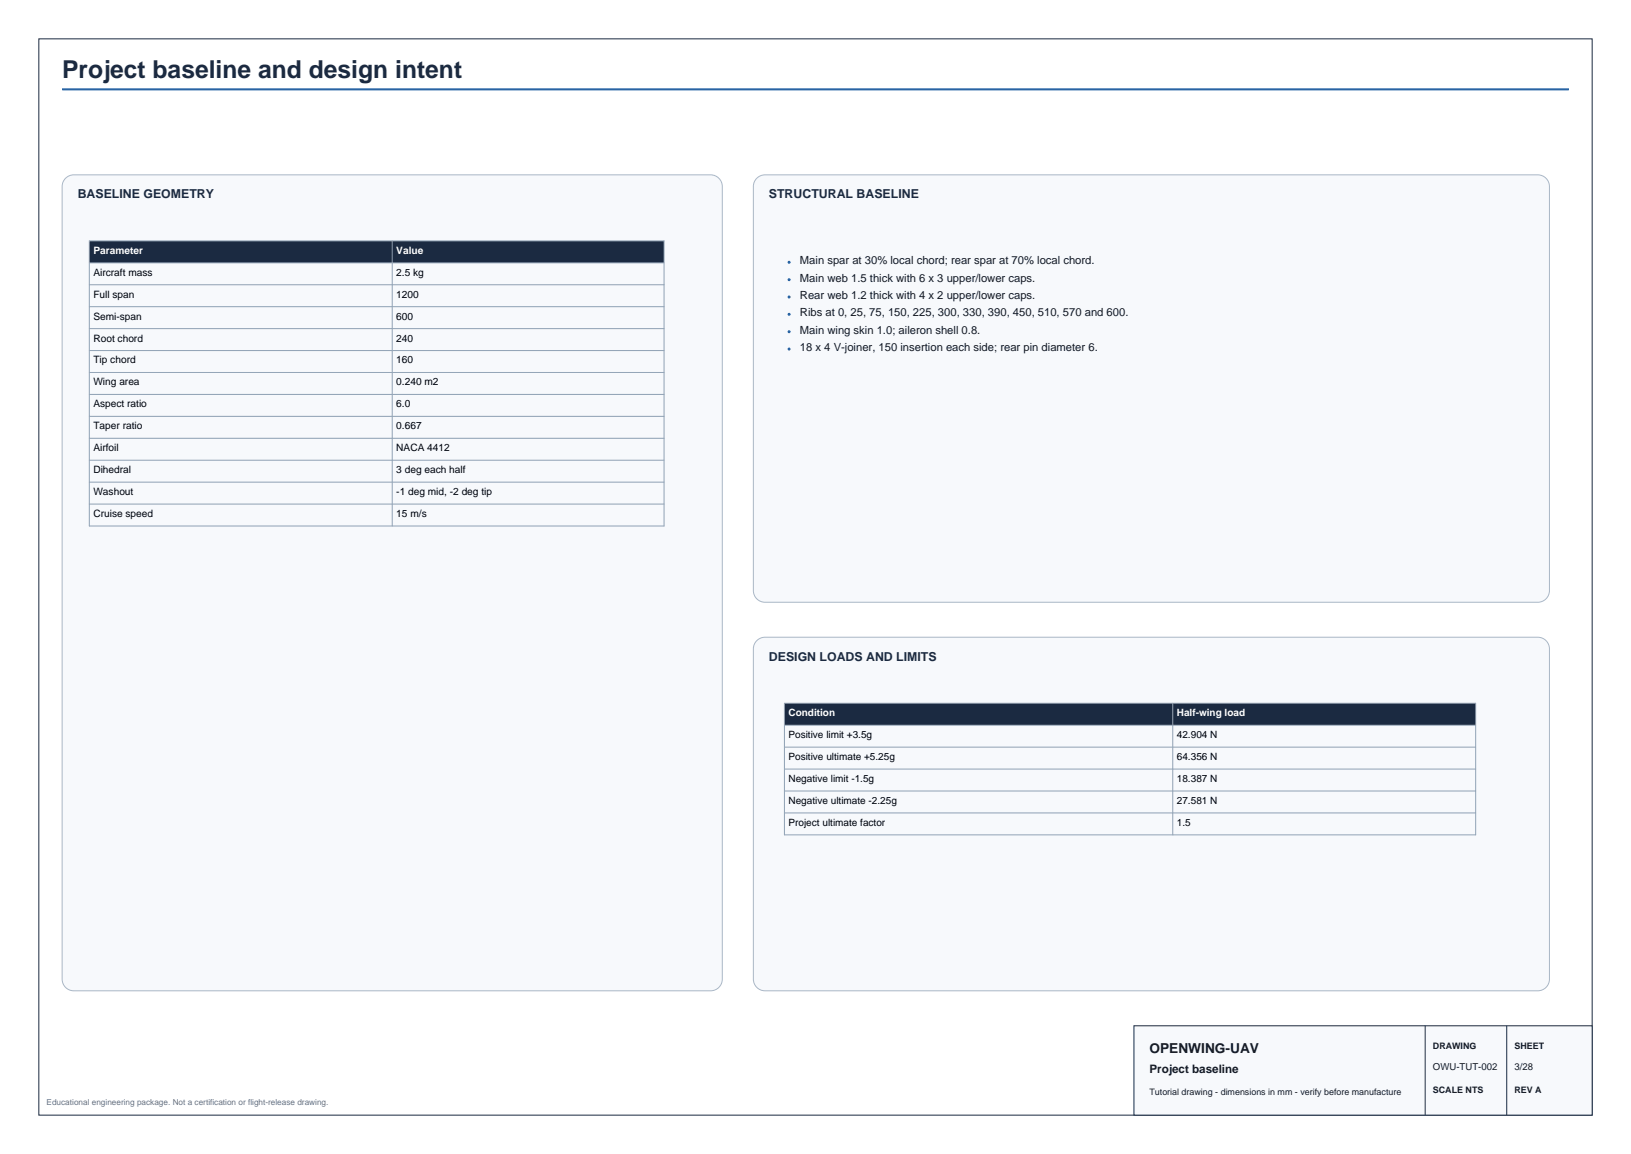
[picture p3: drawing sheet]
<svg xmlns="http://www.w3.org/2000/svg" width="420mm" height="297mm" viewBox="0 0 420 297" stroke-linecap="round" stroke-linejoin="round" font-family="sans-serif">
<defs><g id="words">
<text font-size="6.3" fill="#1b2a41" x="16" y="20">Project baseline and design intent</text>
<text font-size="3.5" fill="#111827" x="296" y="271">OPENWING-UAV</text>
<g font-size="3.2" fill="#1b2a41">
<text x="20" y="51">BASELINE GEOMETRY</text>
<text x="198" y="51">STRUCTURAL BASELINE</text>
<text x="198" y="170">DESIGN LOADS AND LIMITS</text>
</g>
<text font-size="3" fill="#111827" x="296" y="276.2">Project baseline</text>
<g font-size="2.9" fill="#111827">
<text x="206" y="68">Main spar at 30% local chord; rear spar at 70% local chord.</text>
<text x="206" y="72.5">Main web 1.5 thick with 6 x 3 upper/lower caps.</text>
<text x="206" y="76.9">Rear web 1.2 thick with 4 x 2 upper/lower caps.</text>
<text x="206" y="81.4">Ribs at 0, 25, 75, 150, 225, 300, 330, 390, 450, 510, 570 and 600.</text>
<text x="206" y="85.9">Main wing skin 1.0; aileron shell 0.8.</text>
<text x="206" y="90.3">18 x 4 V-joiner, 150 insertion each side; rear pin diameter 6.</text>
</g>
<g font-size="2.6" fill="#fff">
<text x="24.1" y="65.3">Parameter</text>
<text x="102.1" y="65.3">Value</text>
<text x="203.1" y="184.3">Condition</text>
<text x="303.1" y="184.3">Half-wing load</text>
</g>
<g font-size="2.6">
<text x="24.1" y="71">Aircraft mass</text>
<text x="102.1" y="71">2.5 kg</text>
<text x="24.1" y="76.6">Full span</text>
<text x="102.1" y="76.6">1200</text>
<text x="24.1" y="82.2">Semi-span</text>
<text x="102.1" y="82.2">600</text>
<text x="24.1" y="87.9">Root chord</text>
<text x="102.1" y="87.9">240</text>
<text x="24.1" y="93.5">Tip chord</text>
<text x="102.1" y="93.5">160</text>
<text x="24.1" y="99.2">Wing area</text>
<text x="102.1" y="99.2">0.240 m2</text>
<text x="24.1" y="104.8">Aspect ratio</text>
<text x="102.1" y="104.8">6.0</text>
<text x="24.1" y="110.5">Taper ratio</text>
<text x="102.1" y="110.5">0.667</text>
<text x="24.1" y="116.1">Airfoil</text>
<text x="102.1" y="116.1">NACA 4412</text>
<text x="24.1" y="121.8">Dihedral</text>
<text x="102.1" y="121.8">3 deg each half</text>
<text x="24.1" y="127.4">Washout</text>
<text x="102.1" y="127.4">-1 deg mid, -2 deg tip</text>
<text x="24.1" y="133">Cruise speed</text>
<text x="102.1" y="133">15 m/s</text>
<text x="203.1" y="189.9">Positive limit +3.5g</text>
<text x="303.1" y="189.9">42.904 N</text>
<text x="203.1" y="195.6">Positive ultimate +5.25g</text>
<text x="303.1" y="195.6">64.356 N</text>
<text x="203.1" y="201.2">Negative limit -1.5g</text>
<text x="303.1" y="201.2">18.387 N</text>
<text x="203.1" y="206.9">Negative ultimate -2.25g</text>
<text x="303.1" y="206.9">27.581 N</text>
<text x="203.1" y="212.5">Project ultimate factor</text>
<text x="303.1" y="212.5">1.5</text>
</g>
<g font-size="2.5" fill="#111827">
<text x="369" y="275.5">OWU-TUT-002</text>
<text x="390" y="275.5">3/28</text>
</g>
<g font-size="2.3" fill="#111827">
<text x="369" y="270">DRAWING</text>
<text x="390" y="270">SHEET</text>
<text x="296" y="281.8">Tutorial drawing - dimensions in mm - verify before manufacture</text>
<text x="369" y="281.2">SCALE NTS</text>
<text x="390" y="281.2">REV A</text>
</g>
<text font-size="2.1" fill="#667085" x="12" y="284.5">Educational engineering package. Not a certification or flight-release drawing.</text>
</g></defs>
<path d="M16 23h388" fill="none" stroke="#2563a6" stroke-width=".53"/>
<path d="M16.7 46.1a2.99 2.99 0 0 1 2.3-1.1h164a3 3 0 0 1 3 3v204a3 3 0 0 1-3 3h-164a3 3 0 0 1-3-3v-204l.1-.7z" fill-rule="evenodd" fill="#f7f9fc" stroke="#aab7c6" stroke-width=".26"/>
<path d="M23 62h148v5.6h-148z" fill-rule="evenodd" fill="#1b2a41"/>
<g fill="#f7f9fc">
<path d="M23 73.3h148v5.6h-148z" fill-rule="evenodd"/>
<path d="M23 84.6h148v5.6h-148z" fill-rule="evenodd"/>
<path d="M23 95.9h148v5.6h-148z" fill-rule="evenodd"/>
<path d="M23 107.2h148v5.6h-148z" fill-rule="evenodd"/>
<path d="M23 118.4h148v5.7h-148z" fill-rule="evenodd"/>
<path d="M23 129.7h148v5.7h-148z" fill-rule="evenodd"/>
</g>
<g fill="none" stroke="#8fa1b4" stroke-width=".26">
<path d="M23 62h148v73.4h-148zM23 67.6h148M23 73.3h148M23 78.9h148M101 62v73.4M23 84.6h148M23 90.2h148M23 95.9h148M23 101.5h148M23 107.2h148M23 112.8h148M23 118.4h148"/>
<path d="M23 124.1h148M23 129.7h148"/>
</g>
<path d="M195.1 45.7l1.2-.6 .7-.1h199a3 3 0 0 1 3 3v104a3 3 0 0 1-3 3h-199a3 3 0 0 1-3-3v-104a2.99 2.99 0 0 1 1.1-2.3z" fill-rule="evenodd" fill="#f7f9fc" stroke="#aab7c6" stroke-width=".26"/>
<g fill="#2563a6">
<circle cx="203.2" cy="67.5" r=".39"/>
<circle cx="203.2" cy="72" r=".39"/>
<circle cx="203.2" cy="76.4" r=".39"/>
<circle cx="203.2" cy="80.9" r=".39"/>
<circle cx="203.2" cy="85.4" r=".39"/>
<circle cx="203.2" cy="89.8" r=".39"/>
</g>
<path d="M195.1 164.7l1.2-.6 .7-.1h199a3 3 0 0 1 3 3v85a3 3 0 0 1-3 3h-199a3 3 0 0 1-3-3v-85a2.99 2.99 0 0 1 1.1-2.3z" fill-rule="evenodd" fill="#f7f9fc" stroke="#aab7c6" stroke-width=".26"/>
<path d="M202 181h178v5.6h-178z" fill-rule="evenodd" fill="#1b2a41"/>
<g fill="#f7f9fc">
<path d="M202 192.3h178v5.6h-178z" fill-rule="evenodd"/>
<path d="M202 203.6h178v5.6h-178z" fill-rule="evenodd"/>
</g>
<path d="M202 181h178v33.9h-178zM202 186.6h178M202 192.3h178M202 197.9h178M302 181v33.9M202 203.6h178M202 209.2h178" fill="none" stroke="#8fa1b4" stroke-width=".26"/>
<path d="M10 10h400v277h-400z" fill="none" stroke="#1b2a41" stroke-width=".26"/>
<path d="M292 264h118v23h-118z" fill-rule="evenodd" fill="#f7f9fc" stroke="#1b2a41" stroke-width=".26"/>
<path d="M367 264v23M388 264v23" fill="none" stroke="#1b2a41" stroke-width=".26"/>
<use href="#words"/>
</svg>
